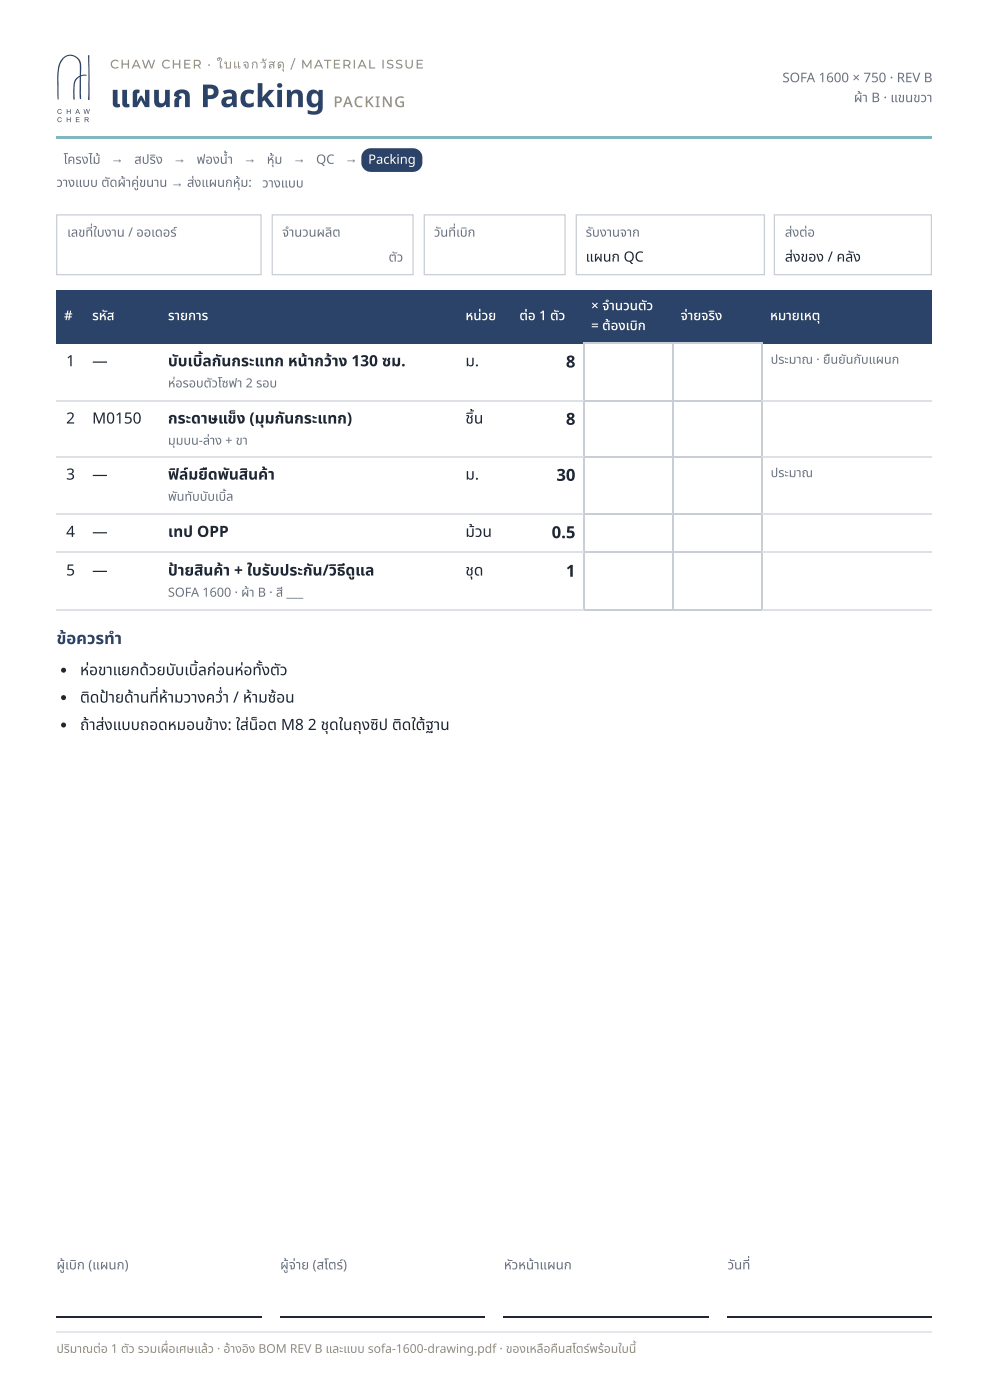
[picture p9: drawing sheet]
<svg xmlns="http://www.w3.org/2000/svg" width="210mm" height="297mm" viewBox="0 0 210 297" stroke-linecap="round" stroke-linejoin="round" font-family="sans-serif">
<defs><g id="words">
<text font-size="6.7" fill="#2b4368" x="23.4" y="22.8">แผนก Packing</text>
<g font-size="3.5" fill="#1e2733">
<text x="120.2" y="78.1">8</text>
<text x="120.2" y="90.2">8</text>
<text x="118.2" y="102.1">30</text>
<text x="117.1" y="114.3">0.5</text>
<text x="120.2" y="122.5">1</text>
</g>
<g font-size="3.5" fill="#2b4368">
<text x="12" y="136.8">ข้ อควรทำ</text>
<text x="14.1" y="136.8">ข้</text>
</g>
<g font-size="3.3" fill="#1e2733">
<text x="14" y="77.8">1</text>
<text x="19.6" y="77.8">—</text>
<text x="35.7" y="77.8">บั บเบิ้ ลกั นกระแทก หน้ าน้ กว้ าว้ ง 130 ซม.</text>
<text x="37.8" y="77.8">บั</text>
<text x="43" y="77.8">บิ้</text>
<text x="98.8" y="77.8">ม.</text>
<text x="14" y="90">2</text>
<text x="19.6" y="90">M0150</text>
<text x="35.7" y="90">กระดาษแข็ ง (มุ มกั นกระแทก)</text>
<text x="50.3" y="90">ข็</text>
<text x="98.8" y="90">ชิ้ น</text>
<text x="100.7" y="90">ชิ้</text>
<text x="14" y="101.9">3</text>
<text x="19.6" y="101.9">—</text>
<text x="35.7" y="101.9">ฟิ ล์ฟิ ล์มยื ดพั นสิ นค้ า</text>
<text x="44.2" y="101.9">ยื</text>
<text x="48.6" y="101.9">พั</text>
<text x="52.7" y="101.9">สิ</text>
<text x="98.8" y="101.9">ม.</text>
<text x="14" y="114">4</text>
<text x="19.6" y="114">—</text>
<text x="35.7" y="114">เทป OPP</text>
<text x="98.8" y="114">ม้ วน</text>
<text x="100.9" y="114">ม้</text>
<text x="14" y="122.2">5</text>
<text x="19.6" y="122.2">—</text>
<text x="35.7" y="122.2">ป้ าป้ ยสิ นค้ า + ใบรั บประกั น/วิ ธีวิ ดูธี แล</text>
<text x="43.2" y="122.2">สิ</text>
<text x="57.3" y="122.2">รั</text>
<text x="75.5" y="122.2">ดู</text>
<text x="98.8" y="122.2">ชุ ด</text>
<text x="17" y="143.4">ห่ อขาแยกด้ วยบั บเบิ้ ลก่ อนห่ อทั้ งตั ว</text>
<text x="19" y="143.4">ห่</text>
<text x="31.6" y="143.4">ด้</text>
<text x="37.2" y="143.4">บั</text>
<text x="42.1" y="143.4">บิ้</text>
<text x="51.8" y="143.4">ห่</text>
<text x="55.7" y="143.6">ทั้</text>
<text x="17" y="149.2">ติ ดป้ าป้ ยด้ าด้ นที่ ห้ าห้ มวางคว่ำ</text>
<text x="49.5" y="149.2">/ ห้ าห้ มซ้ อน</text>
<text x="58.7" y="149.2">ซ้</text>
<text x="17" y="155">ถ้ าส่ งแบบถอดหมอนข้ าข้ ง: ใส่ น็ส่ อต M8</text>
<text x="22.2" y="155">ส่</text>
<text x="54.8" y="155">น็</text>
<text x="65.4" y="155">2 ชุ ดในถุ งซิ ป ติ ดใต้ ฐาน</text>
<text x="76.8" y="155">ถุ</text>
<text x="80.5" y="155">ซิ</text>
</g>
<text font-size="3.2" fill="#958c7b" x="70.8" y="22.8">PACKING</text>
<g font-size="3" fill="#1e2733">
<text x="124.4" y="55.6">แผนก QC</text>
<text x="166.7" y="55.6">ส่ งของ / คลั ง</text>
<text x="168.4" y="55.6">ส่</text>
</g>
<g font-size="2.8" fill="#6b7280">
<text x="166.1" y="17.5">SOFA 1600 × 750 · REV B</text>
<text x="181.3" y="21.7">ผ้ าผ้ B · แขนขวา</text>
<text x="13.5" y="34.8">โครงไม้</text>
<text x="23.6" y="34.7">→</text>
<text x="28.5" y="34.8">สปริ ง</text>
<text x="33.2" y="34.8">ริ</text>
<text x="36.8" y="34.7">→</text>
<text x="41.7" y="34.8">ฟองน้ำ</text>
<text x="51.7" y="34.7">→</text>
<text x="56.6" y="34.8">หุ้ ม</text>
<text x="58.3" y="34.8">หุ้</text>
<text x="62.2" y="34.7">→</text>
<text x="67.1" y="34.8">QC</text>
<text x="73.2" y="34.7">→</text>
<text x="12" y="39.7">วางแบบ ตั ดผ้ าผ้ คู่ ขนาน → ส่ งแผนกหุ้ ม:</text>
<text x="29.6" y="39.7">คู่</text>
<text x="41.3" y="39.7">ส่</text>
<text x="51.1" y="39.7">หุ้</text>
<text x="55.7" y="39.8">วางแบบ</text>
<text x="14.3" y="50.3">เลขที่ ใบงาน / ออเดอร์</text>
<text x="59.9" y="50.3">จำ</text>
<text x="62.5" y="50.3">นวนผลิ ต</text>
<text x="92.1" y="50.3">วั นที่ เบิ ก</text>
<text x="93.5" y="50.3">วั</text>
<text x="99.3" y="50.3">บิ</text>
<text x="124.4" y="50.3">รั บงานจาก</text>
<text x="125.8" y="50.3">รั</text>
<text x="166.7" y="50.3">ส่ งต่ อ</text>
<text x="168.3" y="50.3">ส่</text>
<text x="82.5" y="55.6">ตั ว</text>
<text x="12" y="269.6">ผู้ เผู้ บิ ก (แผนก)</text>
<text x="16.3" y="269.6">บิ</text>
<text x="59.5" y="269.6">ผู้ จ่ผู้ าจ่ ย (สโตร์ )ร์</text>
<text x="107" y="269.6">หั วหน้ าน้ แผนก</text>
<text x="108.7" y="269.6">หั</text>
<text x="154.5" y="269.6">วั นที่</text>
<text x="155.9" y="269.6">วั</text>
</g>
<g font-size="2.8" fill="#fff">
<text x="78.2" y="34.8">Packing</text>
<text x="125.5" y="65.9">× จำ</text>
<text x="130.6" y="65.9">นวนตั ว</text>
<text x="13.6" y="68">#</text>
<text x="19.6" y="68">รหั ส</text>
<text x="22.7" y="68">หั</text>
<text x="35.7" y="68">รายการ</text>
<text x="98.8" y="68">หน่ วย</text>
<text x="110.3" y="68">ต่ อ 1 ตั ว</text>
<text x="125.5" y="70.1">= ต้ องเบิ ก</text>
<text x="135.4" y="70.1">บิ</text>
<text x="144.5" y="68">จ่ าจ่ ยจริ ง</text>
<text x="151.9" y="68">ริ</text>
<text x="163.5" y="68">หมายเหตุ</text>
</g>
<g font-size="2.7" fill="#6b7280">
<text x="163.6" y="77.3">ประมาณ · ยื นยั นกั บแผนก</text>
<text x="176.4" y="77.3">ยื</text>
<text x="179.6" y="77.3">ยั</text>
<text x="35.7" y="82.3">ห่ อรอบตั วโซฟา 2 รอบ</text>
<text x="37.3" y="82.3">ห่</text>
<text x="35.7" y="94.5">มุ มบน-ล่ าง + ขา</text>
<text x="163.6" y="101.3">ประมาณ</text>
<text x="35.7" y="106.4">พั นทั บบั บเบิ้ ล</text>
<text x="37.5" y="106.4">พั</text>
<text x="44.1" y="106.4">บั</text>
<text x="48.1" y="106.4">บิ้</text>
<text x="35.7" y="126.7">SOFA 1600 · ผ้ าผ้ B · สี ___</text>
</g>
<g font-size="2.6" fill="#958c7b">
<text x="23.4" y="14.6">CHAW CHER · ใบแจกวั สดุ</text>
<text x="61.7" y="14.6">/ MATERIAL ISSUE</text>
<text x="12" y="287.3">ปริ มาณต่ อ 1 ตั ว รวมเผื่ อเศษแล้ ว · อ้ างอิ ง BOM REV B และแบบ sofa-1600-drawing.pdf · ของเหลื อคื นสโตร์ พร้ อมใบนี้</text>
<text x="14.9" y="287.3">ริ</text>
<text x="35.8" y="287.3">ผื่</text>
<text x="125.3" y="287.3">ร์</text>
<text x="128.3" y="287.3">ร้</text>
</g>
</g></defs>
<path d="M11.9 28.8h186v.6h-186z" fill="#83b7bf"/>
<g fill="#2b4368">
<path d="M13.3 12.4a2.4 2.4 0 0 1 2.9-.4 2.4 2.4 0 0 1 1 2.8v1.2l.2-.1a.81 .81 0 0 1 1 .1l-.1 .1a1 1 0 0 0-1.1 .2l-.1 4.8-.1-.1-.1-.5v-4.1a2.51 2.51 0 0 0-1.1 2.6v2.2l-.2-.2-.1-1.4a3.9 3.9 0 0 1 .8-3.1l.5-.3a1.71 1.71 0 0 0 .2-1.5 2.15 2.15 0 0 0-.7-2.3 2.15 2.15 0 0 0-2.4-.3 5.6 5.6 0 0 0-1.5 4.9v4.2l-.2-1v-4.9a4.5 4.5 0 0 1 1.1-2.9z"/>
<path d="M18.7 11.7l.3 .1v9.1a.22 .22 0 0 1 0 .3 .22 .22 0 0 1-.3 0 .22 .22 0 0 1 0-.3z"/>
<path d="M12.3 23.3l.6-.1 .2 .2-.2-.1a.38 .38 0 0 0-.6 .1 .38 .38 0 0 0 .2 .6 .38 .38 0 0 0 .5-.2l.1 .1a.51 .51 0 0 1-.8 .2 .51 .51 0 0 1 0-.8z"/>
<path d="M14.2 23.2h.1v.4h.6v-.4h.1v1h-.1v-.5h-.6v.5h-.1z"/>
<path d="M17.7 23.2h.2l.2 .9 .2-.9h.2l.2 .9 .2-.9h.2l-.3 1h-.1l-.3-.9-.2 .9h-.2z"/>
<path d="M12.3 25l.6-.1 .2 .3-.2-.1a.38 .38 0 0 0-.6 .1 .38 .38 0 0 0 .2 .5 .38 .38 0 0 0 .5-.1h.1a.51 .51 0 0 1-.8 .2 .51 .51 0 0 1 0-.8z"/>
<path d="M14.2 24.9h.1v.4h.6v-.4h.1v1h-.1v-.4h-.6v.4h-.1z"/>
<path d="M16.1 24.9h.8v.1h-.6v.3h.5v.2h-.5v.3h.6v.1h-.8z"/>
<path d="M77.3 32.1l.5-.4 .7-.2h9.2a2 2 0 0 1 2 2v1a2 2 0 0 1-2 2h-9a2 2 0 0 1-2-2l.1-1.4z"/>
<path d="M11.9 61.6h6.1v11.4h-6.1z"/>
<path d="M18 61.6h16.1v11.4h-16.1z"/>
<path d="M34.1 61.6h63v11.4h-63z"/>
<path d="M97.1 61.6h11.6v11.4h-11.6z"/>
<path d="M108.7 61.6h15.1v11.4h-15.1z"/>
<path d="M123.8 61.6h19.1v11.4h-19.1z"/>
<path d="M142.9 61.6h19v11.4h-19z"/>
<path d="M161.9 61.6h36v11.4h-36z"/>
<path d="M16.5 23.3l-.2 .5h.4zM16.4 23.2h.2l.4 1h-.2l-.1-.3h-.4l-.2 .3h-.1z"/>
<path d="M18.1 25v.4l.6-.2zM18 24.9h.4a.29 .29 0 0 1 .4 .2 .29 .29 0 0 1-.1 .3l-.2 .1 .4 .4h-.2a.52 .52 0 0 0-.6-.4v.4h-.1z"/>
</g>
<g fill="none" stroke="#c9ced6" stroke-width=".26">
<path d="M123.8 72.9h38.1M124 72.8v12.1M143 72.8v56.8M161.8 72.8v56.8M124 85.2v11.6M124 97.1v11.9M124.1 85.1h37.8M124.1 97h37.8M124 109.3v7.9M124 117.5v11.9M124.1 109.1h37.8M124.1 117.3h37.8"/>
<path d="M124.1 129.5h37.8"/>
</g>
<path d="M11.9 85.1h112.2M11.9 97h112.2M161.9 85.1h36M161.9 97h36M11.9 109.1h112.2M11.9 117.3h112.2M161.9 109.1h36M161.9 117.3h36M11.9 129.5h112.2M161.9 129.5h36" fill="none" stroke="#dde1e6" stroke-width=".26"/>
<g fill="#1e2733">
<circle cx="13.5" cy="142.3" r=".53"/>
<circle cx="13.5" cy="148.2" r=".53"/>
<circle cx="13.5" cy="154" r=".53"/>
</g>
<path d="M11.9 279.8h43.7M59.5 279.8h43.4M106.9 279.8h43.6M154.5 279.8h43.4" fill="none" stroke="#1e2733" stroke-width=".26"/>
<path d="M11.9 283h186" fill="none" stroke="#e3e6ea" stroke-width=".26"/>
<path d="M12 45.6h43.4v12.7h-43.4zM57.8 45.6h29.9v12.7h-29.9zM90.1 45.6h29.9v12.7h-29.9zM122.4 45.6h39.9v12.7h-39.9zM164.4 45.6h33.4v12.7h-33.4z" fill="none" stroke="#c9ced6" stroke-width=".26"/>
<use href="#words"/>
</svg>
